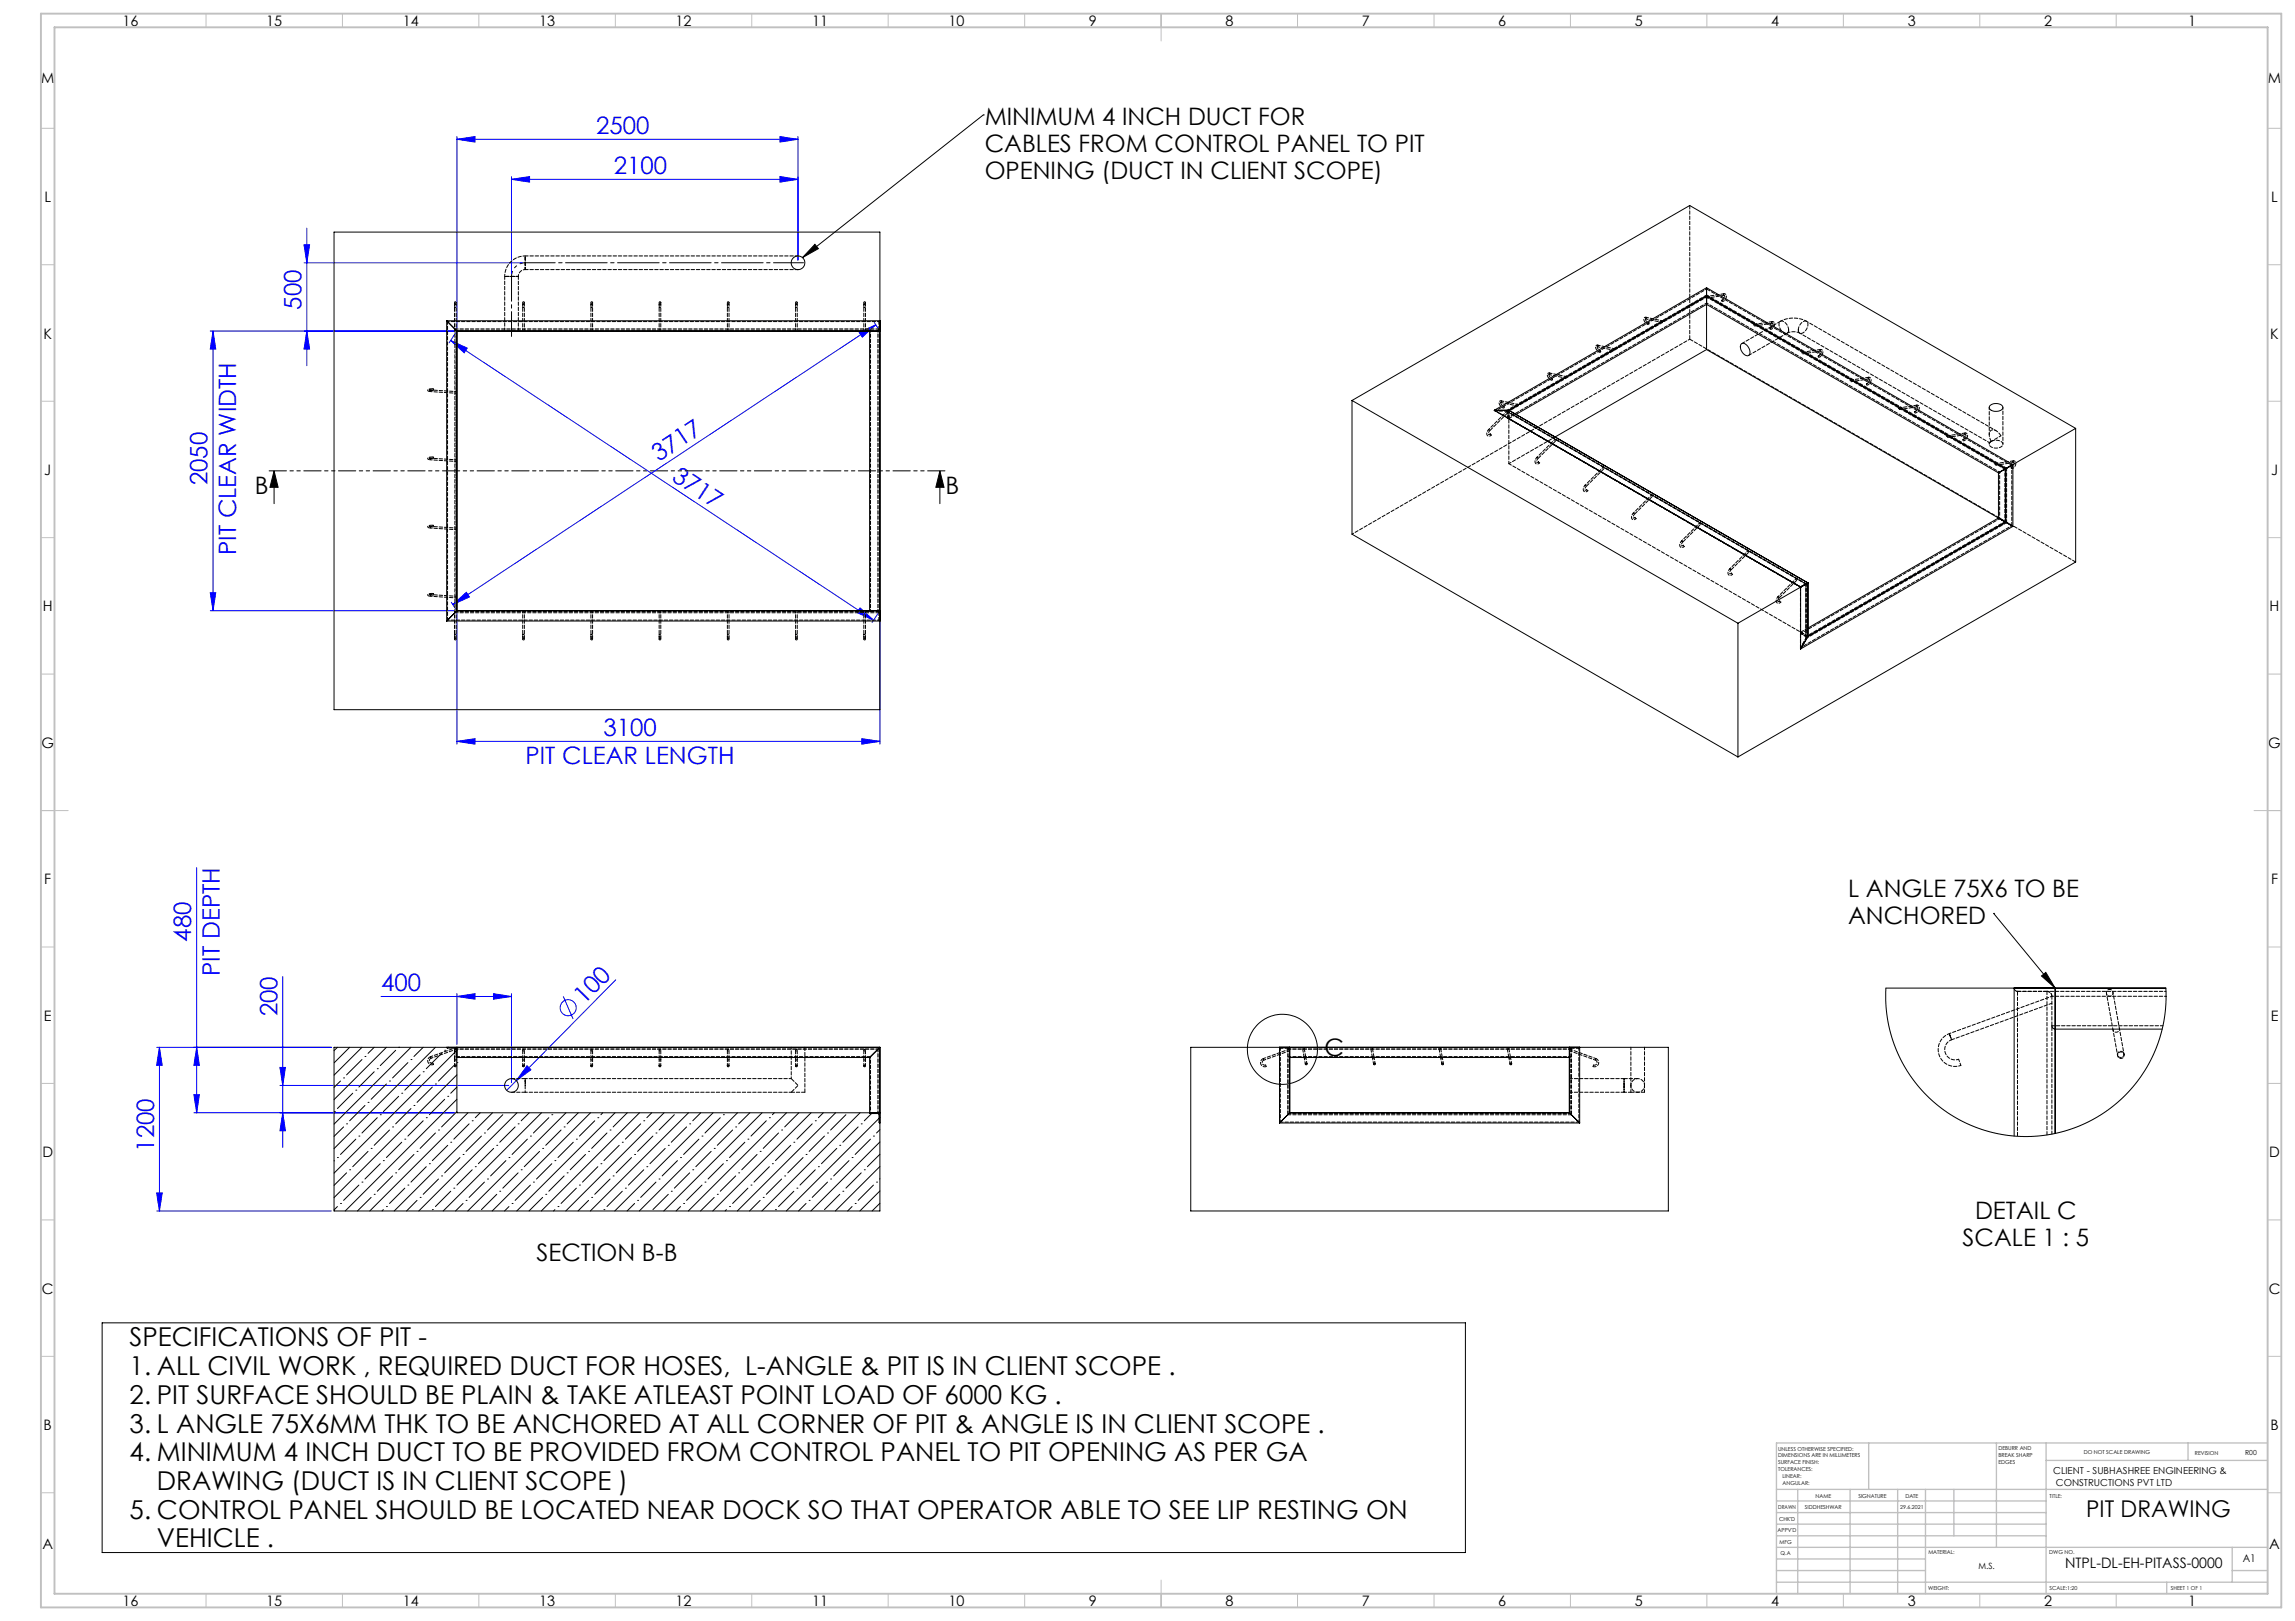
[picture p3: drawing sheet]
<svg xmlns="http://www.w3.org/2000/svg" width="841mm" height="594mm" viewBox="0 0 841 594" stroke-linecap="round" stroke-linejoin="round" font-family="sans-serif">
<defs><g id="words">
<g font-size="9.5">
<text x="47.5" y="493.4">SPECIFICATIONS OF PIT -</text>
<text x="47.5" y="503.9">1. ALL CIVIL WORK , REQUIRED DUCT FOR HOSES, L-ANGLE &amp; PIT IS IN CLIENT SCOPE .</text>
<text x="47.5" y="514.4">2. PIT SURFACE SHOULD BE PLAIN &amp; TAKE ATLEAST POINT LOAD OF 6000 KG .</text>
<text x="47.5" y="524.9">3. L ANGLE 75X6MM THK TO BE ANCHORED AT ALL CORNER OF PIT &amp; ANGLE IS IN CLIENT SCOPE .</text>
<text x="47.5" y="535.5">4. MINIMUM 4 INCH DUCT TO BE PROVIDED FROM CONTROL PANEL TO PIT OPENING AS PER GA</text>
<text x="57.5" y="546">DRAWING (DUCT IS IN CLIENT SCOPE )</text>
<text x="47.5" y="556.5">5. CONTROL PANEL SHOULD BE LOCATED NEAR DOCK SO THAT OPERATOR ABLE TO SEE LIP RESTING ON</text>
<text x="57.5" y="567">VEHICLE .</text>
</g>
<g font-size="8.8">
<text x="360.9" y="46">MINIMUM 4 INCH DUCT FOR</text>
<text x="360.9" y="55.8">CABLES FROM CONTROL PANEL TO PIT</text>
<text x="360.9" y="65.6">OPENING (DUCT IN CLIENT SCOPE)</text>
<text x="93.4" y="180.9">B</text>
<text x="346.5" y="180.9">B</text>
<text x="677.2" y="328.7">L ANGLE 75X6 TO BE</text>
<text x="677.2" y="338.5">ANCHORED</text>
<text x="485.3" y="387.1">C</text>
<text x="723.8" y="446.7">DETAIL C</text>
<text x="719.2" y="456.5">SCALE 1 : 5</text>
<text x="196.6" y="462.1">SECTION B-B</text>
</g>
<g font-size="8.8" fill="#00f">
<text x="218.5" y="49.1">2500</text>
<text x="225" y="63.8">2100</text>
<text x="110.5" y="113.4" transform="rotate(-90 110.5 113.4)">500</text>
<text x="241.5" y="169.3" transform="rotate(-33 241.5 169.3)">3717</text>
<text x="76" y="177.8" transform="rotate(-90 76 177.8)">2050</text>
<text x="245.9" y="175.8" transform="rotate(33 245.9 175.8)">3717</text>
<text x="86.5" y="203.3" transform="rotate(-90 86.5 203.3)">PIT CLEAR WIDTH</text>
<text x="221.1" y="269.6">3100</text>
<text x="192.6" y="280.1">PIT CLEAR LENGTH</text>
<text x="70" y="345.1" transform="rotate(-90 70 345.1)">480</text>
<text x="80.5" y="357.6" transform="rotate(-90 80.5 357.6)">PIT DEPTH</text>
<text x="139.6" y="363.2">400</text>
<text x="214" y="368.1" transform="rotate(-45 214 368.1)">100</text>
<text x="101.7" y="372.5" transform="rotate(-90 101.7 372.5)">200</text>
<text x="56.5" y="422" transform="rotate(-90 56.5 422)">1200</text>
</g>
<text font-size="8.5" x="764.5" y="555.8">PIT DRAWING</text>
<g font-size="5.3">
<text x="44.8" y="9.5">16</text>
<text x="97.6" y="9.5">15</text>
<text x="147.6" y="9.5">14</text>
<text x="197.6" y="9.5">13</text>
<text x="247.6" y="9.5">12</text>
<text x="297.6" y="9.5">11</text>
<text x="347.6" y="9.5">10</text>
<text x="399.1" y="9.5">9</text>
<text x="449.1" y="9.5">8</text>
<text x="499.1" y="9.5">7</text>
<text x="549.1" y="9.5">6</text>
<text x="599.1" y="9.5">5</text>
<text x="649.1" y="9.5">4</text>
<text x="699.1" y="9.5">3</text>
<text x="749.1" y="9.5">2</text>
<text x="801.8" y="9.5">1</text>
<text x="15.1" y="30.5">M</text>
<text x="831.1" y="30.5">M</text>
<text x="16.3" y="74">L</text>
<text x="832.3" y="74">L</text>
<text x="16" y="124">K</text>
<text x="832" y="124">K</text>
<text x="16.2" y="174">J</text>
<text x="832.2" y="174">J</text>
<text x="15.7" y="224">H</text>
<text x="831.7" y="224">H</text>
<text x="15.2" y="274">G</text>
<text x="831.2" y="274">G</text>
<text x="16.2" y="324">F</text>
<text x="832.2" y="324">F</text>
<text x="16.1" y="374">E</text>
<text x="832.1" y="374">E</text>
<text x="15.5" y="424">D</text>
<text x="831.5" y="424">D</text>
<text x="15.4" y="474">C</text>
<text x="831.4" y="474">C</text>
<text x="16" y="524">B</text>
<text x="832" y="524">B</text>
<text x="15.5" y="567.5">A</text>
<text x="831.5" y="567.5">A</text>
<text x="756.7" y="574.6">NTPL-DL-EH-PITASS-0000</text>
<text x="44.8" y="588.5">16</text>
<text x="97.6" y="588.5">15</text>
<text x="147.6" y="588.5">14</text>
<text x="197.6" y="588.5">13</text>
<text x="247.6" y="588.5">12</text>
<text x="297.6" y="588.5">11</text>
<text x="347.6" y="588.5">10</text>
<text x="399.1" y="588.5">9</text>
<text x="449.1" y="588.5">8</text>
<text x="499.1" y="588.5">7</text>
<text x="549.1" y="588.5">6</text>
<text x="599.1" y="588.5">5</text>
<text x="649.1" y="588.5">4</text>
<text x="699.1" y="588.5">3</text>
<text x="749.1" y="588.5">2</text>
<text x="801.8" y="588.5">1</text>
</g>
<text font-size="3.9" x="821.9" y="572.5">A1</text>
<g font-size="3.5">
<text x="752.4" y="540">CLIENT - SUBHASHREE ENGINEERING &amp;</text>
<text x="753.4" y="544.5">CONSTRUCTIONS PVT LTD</text>
</g>
<text font-size="3.2" x="725" y="574.9">M.S.</text>
<text font-size="2.5" x="822.7" y="533.1">R00</text>
<g font-size="2">
<text x="651.6" y="531.6">UNLESS OTHERWISE SPECIFIED:</text>
<text x="732.3" y="531.5">DEBURR AND</text>
<text x="732.3" y="534">BREAK SHARP</text>
<text x="763.6" y="533">DO NOT SCALE DRAWING</text>
<text x="804.3" y="533.2">REVISION</text>
<text x="651.6" y="534.1">DIMENSIONS ARE IN MILLIMETERS</text>
<text x="651.6" y="536.6">SURFACE FINISH:</text>
<text x="651.6" y="539.1">TOLERANCES:</text>
<text x="732.3" y="536.5">EDGES</text>
<text x="653.2" y="541.6">LINEAR:</text>
<text x="653.2" y="544.1">ANGULAR:</text>
<text x="665.3" y="549">NAME</text>
<text x="681" y="548.9">SIGNATURE</text>
<text x="698.2" y="548.9">DATE</text>
<text x="751.1" y="548.9">TITLE:</text>
<text x="651.6" y="553.1">DRAWN</text>
<text x="651.9" y="557.3">CHK'D</text>
<text x="661.4" y="553.1">SIDDHESHWAR</text>
<text x="696.4" y="552.9">29.6.2021</text>
<text x="651.4" y="561.4">APPV'D</text>
<text x="652.1" y="565.8">MFG</text>
<text x="652.5" y="570">Q.A</text>
<text x="706.6" y="569.5">MATERIAL:</text>
<text x="751" y="569.5">DWG NO.</text>
<text x="706.6" y="582.5">WEIGHT:</text>
<text x="751.1" y="582.6">SCALE:1:20</text>
<text x="795.5" y="582.6">SHEET 1 OF 1</text>
</g>
</g></defs>
<g fill="none" stroke="#00f" stroke-width=".37">
<path d="M167.4 51l6.7-.9v2zM167.4 50.1v70.2M167.4 51h125M285.8 50.1l6.6 .9-6.6 1.1zM292.4 50.1v45.2M187.4 65.7l6.7-1v2zM187.4 64.7v35.6M187.4 65.7h105M285.8 64.7l6.6 1-6.6 1zM111.4 89.7h2.1l-1.1 6.6zM111.4 96.3h80M112.4 83.6v50.4"/>
<path d="M320.4 118.2l1.5 2.3M320.9 119l-155 102.5M77 121.3h89.4M78.1 121.3v102.5M78.1 121.3l1 6.6h-2.1zM112.4 121.3l1.1 6.6h-2.1zM165.1 124.8l155 102.5M165.1 124.8l6.1 2.8-1.1 1.7zM166.9 122.1l-2.3 3.5M314.9 121.8l6-2.8-4.9 4.5zM322.4 122.3v150.4M77 217.2h2.1l-1 6.6z"/>
<path d="M77 223.8h89.4M165.4 220.7l1.5 2.3M165.9 221.5l5-4.4 1.1 1.7zM167.4 224.8v47.9M315.2 222.8l4.9 4.5-6.1-2.8zM321.9 224.6l-2.3 3.5M167.4 271.7l6.7-1v2zM167.4 271.7h155M315.8 270.7l6.6 1-6.6 1zM72.1 317.9v89.9M103.6 357.8v62.7M225.6 359.1l-36.4 36.9"/>
<path d="M139.6 365.2h47.8M167.4 365.2l6.7-1.1v2zM167.4 364.1v18.7M180.8 364.1l6.6 1.1-6.6 .9zM187.4 364.1v32.7M206.4 365.1l3.6 8.3M57.4 383.8h64M58.4 383.8v60M58.4 383.8l1 6.6h-2zM72.1 383.8l1 6.6h-2.1zM102.6 397.7h83.8M102.6 391.2h2l-1 6.5z"/>
<path d="M189.2 396l-3.5 3.5M193.1 390.6l1.5 1.4-5.4 4zM71 407.8h95.4M71 401.1h2.1l-1 6.7zM103.6 407.8l1 6.6h-2zM57.4 437.2h2l-1 6.6zM57.4 443.8h64"/>
<circle cx="208.2" cy="369.3" r="2.94"/>
</g>
<path d="M192.4 96.3a5 5 0 0 0-5 5" fill="none" stroke="#000" stroke-width=".37" stroke-dasharray="15.2 1.3 1.3 1.3" stroke-dashoffset="13.2" stroke-linecap="butt"/>
<g fill="none" stroke="#000" stroke-width=".37">
<path d="M360.3 42.1h.1M360.3 42.1l-66.2 52.3M298.6 89.5l1.3 1.6-5.8 3.3zM100.4 172.6l1.5 6h-3zM100.4 172.6v12M344.4 172.6l1.5 6h-3zM344.4 172.6v12M730.6 334.7h.1M730.6 334.7l22.5 27.4M748.1 357.6l1.6-1.3 3.4 5.8zM37.4 484.7h499.6v84.2h-499.6z"/>
<circle cx="469.9" cy="384.5" r="12.8"/>
</g>
<path d="M187.4 123.3v-22" fill="none" stroke="#000" stroke-width=".37" stroke-dasharray="15.2 1.3 1.3 1.3" stroke-dashoffset="6.1"/>
<path d="M192.4 96.3h102" fill="none" stroke="#000" stroke-width=".37" stroke-dasharray="15.2 1.3 1.3 1.3" stroke-dashoffset="4.2"/>
<path d="M346.4 172.5h-248" fill="none" stroke="#000" stroke-width=".37" stroke-dasharray="6.3 1.3 1.3 1.3 1.3 1.3" stroke-dashoffset="-.2"/>
<g fill="none" stroke="#c0c0c0" stroke-width=".37">
<path d="M75.5 5v5M125.5 5v5M175.5 5v5M225.5 5v5M275.5 5v5M325.5 5v5M375.5 5v5M425.5 5v10M475.5 5v5M525.5 5v5M575.5 5v5M625.5 5v5"/>
<path d="M675.5 5v5M725.5 5v5M775.5 5v5M15 47h5M831 47h5M15 97h5M831 97h5M15 147h5M831 147h5M15 197h5M831 197h5M15 247h5"/>
<path d="M831 247h5M15 297h10M826 297h10M15 347h5M831 347h5M15 397h5M831 397h5M15 447h5M831 447h5M15 497h5M831 497h5M15 547h5"/>
<path d="M831 547h5M425.5 579v10M75.5 584v5M125.5 584v5M175.5 584v5M225.5 584v5M275.5 584v5M325.5 584v5M375.5 584v5M475.5 584v5M525.5 584v5M575.5 584v5"/>
<path d="M625.5 584v5M675.5 584v5M725.5 584v5M775.5 584v5"/>
</g>
<g fill="none" stroke="#c0c0c0" stroke-width=".5">
<path d="M684.8 528.8v17M731.6 528.8v38.2M749.8 528.8v55.2M749.8 535.2h81.2M801.8 528.8v6.4M831 528.8h-180v55.2M651 545.8h180M651 558.5h98.8M651 554.3h98.8M651 550h98.8M658.8 545.8v38.2M678 545.8v38.2"/>
<path d="M695.4 545.8v38.2M705.6 545.8v38.2M716 545.8v17M651 579.8h180M651 562.8h98.8M651 575.5h54.6M651 571.3h54.6M651 567h180M794 579.8v4.2M818 575.5h13M818 567v12.8"/>
</g>
<path d="M15 5h821v584h-821zM20 10h811v574h-811z" fill="none" stroke="#c0c0c0" stroke-width=".7"/>
<g fill="#000">
<path d="M298.6 89.5l1.3 1.6-5.8 3.3zM748.1 357.6l1.6-1.3 3.4 5.8z"/>
<path d="M344.4 172.6l1.5 6h-3zM100.4 172.6l1.5 6h-3z"/>
</g>
<g fill="#00f">
<path d="M193.1 390.6l1.5 1.4-5.4 4z"/>
<path d="M315.8 270.7l6.6 1-6.6 1zM167.4 271.7l6.7-1v2zM285.8 50.1l6.6 .9-6.6 1.1zM167.4 51l6.7-.9v2z"/>
<path d="M167.4 365.2l6.7-1.1v2zM180.8 364.1l6.6 1.1-6.6 .9z"/>
<path d="M165.9 221.5l5-4.4 1.1 1.7zM314.9 121.8l6-2.8-4.9 4.5z"/>
<path d="M103.6 407.8l1 6.6h-2zM102.6 391.2h2l-1 6.5zM71 401.1h2.1l-1 6.7zM72.1 383.8l1 6.6h-2.1zM57.4 437.2h2l-1 6.6zM58.4 383.8l1 6.6h-2z"/>
<path d="M78.1 121.3l1 6.6h-2.1zM77 217.2h2.1l-1 6.6zM111.4 89.7h2.1l-1.1 6.6zM112.4 121.3l1.1 6.6h-2.1z"/>
<path d="M165.1 124.8l6.1 2.8-1.1 1.7zM315.2 222.8l4.9 4.5-6.1-2.8z"/>
<path d="M187.4 65.7l6.7-1v2zM285.8 64.7l6.6 1-6.6 1z"/>
</g>
<g fill="none" stroke="#000" stroke-width=".37">
<path d="M122.4 85h200v175.1h-200zM163.7 117.5h158.7M163.7 117.5l3.7 3.8M163.7 117.5v110.1M625.4 105.4l112.2 64.8v22.7M625.4 105.4v22.7M625.4 105.4l-77.8 44.9M167.4 121.3h155M167.4 121.3v102.5M318.7 121.3v102.5M625.4 128.1l-55.5 32M625.4 128.1l109.6 63.2"/>
<path d="M638.1 126a2.47 2.47 0 0 1 3.1 2.3 1.34 1.34 0 0 1-.5 2 1.34 1.34 0 0 1-1.9-.7 2.91 2.91 0 0 1-.7-3.6zM495.4 146.7l141.5 81.7M495.4 146.7l123.8-71.4 141.4 81.7M495.4 146.7v49l141.5 81.7M547.6 150.3l112.2 64.8M547.6 150.3h5.3M552.9 150.3l72.5-41.8 109.6 63.3v19.5M552.9 150.3l109.6 63.3M555.6 151.9l69.8-40.4 106.9 61.8M729.2 148.7a3.2 3.2 0 0 1 4.8 .5 2.79 2.79 0 0 1-4 1.3 1.15 1.15 0 0 1-.8-1.8zM760.6 157l-28.3 16.3M760.6 157v48.9l-123.7 71.5"/>
<path d="M732.3 173.3v16.5M732.3 189.8l2.7 1.5M732.3 189.8l-69.8 40.3M735 191.3l2.6 1.6M735 191.3l-72.5 41.9M737.6 192.9l-77.8 44.9M659.8 215.1v22.7M662.5 213.6v19.6M662.5 213.6l-2.7 1.5M662.5 213.6l-25.6 14.8M163.7 227.6h158.7M167.4 223.8h155"/>
<path d="M167.4 223.8l-3.7 3.8M636.9 228.4v49M662.5 233.2l-2.7 4.6M691.1 362.1h102.6v6.1l-.6 5.3-1 4.6-1.6 5-2.1 5-2.2 3.8-2.9 4.3-3.2 3.8-3.3 3.3-3.4 2.8-4 2.7-4.8 2.6-4.6 2-4.8 1.5-5.4 1.1-5.3 .4h-4.9l-4.9-.5-5.3-1.1-5-1.6-4.3-1.8-4.1-2.2-4.4-3-3.6-2.9-3.8-3.8-3.3-4.1-2.7-4.1-2.6-4.9-2-5-1.3-5-.9-4.8-.4-4.6zM738.1 362.1v54.2M753.1 362.1v53.3M753.1 377.1h39.2M122.4 383.8h200v60h-200zM123.6 383.8l-1.2 1.2M124.8 396.1l-2.4 2.4M125.9 395h.1M128.1 383.8l-5.6 5.6"/>
<path d="M130.4 399.5h.1M132.6 383.8l-10.2 10.2M132.6 388.3l-5.6 5.6M133.7 387.1h.1M137.1 383.8l-2.2 2.2M137.1 392.7l-5.6 5.6M138.3 391.6h.1M141.6 383.8l-19.2 19.1M141.6 397.2l-5.6 5.6M142.7 396.1h.1M145 384.9l-5.7 5.6M146.1 383.8h.1"/>
<path d="M149.5 389.4l-5.6 5.6M150.6 383.8l-28.2 28.1M150.6 388.3h.1M154 393.9l-5.7 5.6M155.1 383.8l-3.4 3.3M155.1 392.7h.1M158.4 398.3l-5.6 5.7M159.6 397.2h.1M159.6 383.8l-37.2 37.1M161.8 386l-5.6 5.6M162.9 384.9h.1M163.7 383.8l.2 .3 3.1 .1 .1 3.1 .3 .2h151.3"/>
<path d="M164.1 383.8h.1M166.3 390.5l-5.6 5.6M167.1 385.2l.3-.3-45 45M167.4 383.8v24h155M167.4 393.9l-45 44.9M167.4 398.3l-2.2 2.3M167.4 389.4h.1M318.7 387.5v20.3l.2 .3h3l.2 3.2 .3 .2M322.4 383.8l-3.7 3.7M436.4 383.8h175v60h-175zM468.9 383.8v27.7M472.6 387.5h102.5"/>
<path d="M472.6 383.8v24M575.1 383.8v24M578.9 383.8v27.7M122.5 407.3h.1M125.9 413l-3.5 3.4M127 411.8h.1M129.3 400.6l-5.7 5.6M130.4 417.4l-5.6 5.6M131.5 416.3h.1M133.7 405.1l-5.6 5.6M134.9 404h.1M138.3 409.6l-5.7 5.6"/>
<path d="M139.3 408.5h.1M142.7 414.1l-5.6 5.6M143.9 413h.1M146.1 401.7l-5.6 5.6M147.2 418.6l-5.6 5.6M147.2 400.6h.1M148.3 417.4h.1M150.6 406.2l-5.6 5.6M151.7 405.1h.1M155.1 410.7l-5.6 5.6M156.2 409.6h.1M159.6 415.2l-5.6 5.6"/>
<path d="M160.7 414.1h.1M162.9 402.8l-5.6 5.7M164.1 419.7l-5.7 5.6M164.1 401.7h.1M165.2 418.6h.1M167.4 402.8l-40.9 41M167.4 407.3l-5.6 5.7M171.5 407.8l-36 36M171.9 411.8l-5.6 5.6M173 410.7h.1M176 407.8l-1.8 1.8M176.4 416.3l-5.6 5.6"/>
<path d="M177.5 415.2h.1M180.5 407.8l-36 36M182 419.7h.1M184.3 408.5l-5.7 5.6M188.8 413l-5.7 5.6M189.4 407.8l-35.9 36M189.9 411.8h.1M193.3 417.4l-5.7 5.6M194 407.8l-3 2.9M194.4 416.3h.1M198.4 407.8l-36 36M201.1 409.6l-5.6 5.6"/>
<path d="M202.2 408.5h.1M205.6 414.1l-5.6 5.6M206.7 413h.1M207.4 407.8l-36 36M210.1 418.6l-5.6 5.6M211.2 417.4h.1M211.9 407.8l-4.1 4M216.4 407.8l-36 36M217.9 410.7l-5.6 5.6M219.1 409.6h.1M220.9 407.8l-.7 .7M222.4 415.2l-5.6 5.6"/>
<path d="M223.6 414.1h.1M225.4 407.8l-36 36M226.9 419.7l-5.6 5.6M228 418.6h.1M229.9 407.8l-5.2 5.2M234.4 407.8l-36 36M234.8 411.8l-5.6 5.6M235.9 410.7h.1M238.8 407.8l-1.8 1.8M239.3 416.3l-5.7 5.6M240.4 415.2h.1M243.3 407.8l-36 36"/>
<path d="M244.9 419.7h.1M247.1 408.5l-5.6 5.6M251.6 413l-5.6 5.6M252.3 407.8l-36 36M252.7 411.8h.1M256.1 417.4l-5.6 5.6M256.8 407.8l-2.9 2.9M257.2 416.3h.1M261.3 407.8l-36 36M263.9 409.6l-5.6 5.6M265.1 408.5h.1M268.5 414.1l-5.6 5.6"/>
<path d="M269.6 413h.1M270.3 407.8l-36 36M272.9 418.6l-5.6 5.6M274.1 417.4h.1M274.8 407.8l-4.1 4M279.3 407.8l-36.1 36M280.8 410.7l-5.6 5.6M281.9 409.6h.1M283.7 407.8l-.7 .7M285.3 415.2l-5.6 5.6M286.4 414.1h.1M288.2 407.8l-36 36"/>
<path d="M289.8 419.7l-5.6 5.6M290.9 418.6h.1M292.7 407.8l-5.2 5.2M297.2 407.8l-36 36M297.6 411.8l-5.6 5.6M298.8 410.7h.1M301.7 407.8l-1.8 1.8M302.1 416.3l-5.6 5.6M303.2 415.2h.1M306.2 407.8l-36 36M307.7 419.7h.1M310 408.5l-5.6 5.6"/>
<path d="M314.5 413l-5.6 5.6M315.2 407.8l-36 36M315.6 411.8h.1M319 417.4l-5.6 5.6M319.7 407.8l-3 2.9M320.1 416.3h.1M322.1 409.8l.3-.3-34.3 34.3M322.4 418.5l-25.3 25.3M322.4 414l-1.2 1.2M468.9 411.5h110M472.6 407.8h102.5M472.6 407.8l-3.7 3.7"/>
<path d="M575.1 407.8l3.8 3.7M122.5 425.3l-.1 .1M123.6 424.2h.1M127 429.8l-4.6 4.6M128.1 428.7h.1M131.5 434.3l-5.6 5.6M132.6 433.2h.1M134.9 421.9l-5.6 5.6M136 438.8l-5 5M136 420.8h.1M137.1 437.6h.1M139.3 426.4l-5.6 5.6"/>
<path d="M140.5 425.3h.1M143.9 430.9l-5.6 5.6M145 429.8h.1M148.3 435.4l-5.6 5.6M149.5 434.3h.1M151.7 423l-5.6 5.7M152.8 439.9l-3.8 3.9M152.8 421.9h.1M154 438.8h.1M156.2 427.5l-5.6 5.7M157.3 426.4h.1M160.7 432l-5.6 5.6"/>
<path d="M161.8 430.9h.1M165.2 436.5l-5.6 5.6M166.3 435.4h.1M168.6 424.2l-5.7 5.6M169.7 423h.1M170.8 439.9h.1M173 428.7l-5.6 5.6M174.2 427.5h.1M177.5 433.2l-5.6 5.6M178.6 432h.1M180.9 420.8l-5.6 5.6M182 437.6l-5.6 5.7"/>
<path d="M183.1 436.5h.1M185.4 425.3l-5.6 5.6M186.5 424.2h.1M189.9 429.8l-5.6 5.6M191 428.7h.1M194.4 434.3l-5.6 5.6M195.5 433.2h.1M197.7 421.9l-5.6 5.6M198.9 438.8l-5 5M198.9 420.8h.1M200 437.6h.1M202.2 426.4l-5.6 5.6"/>
<path d="M203.3 425.3h.1M206.7 430.9l-5.6 5.6M207.8 429.8h.1M211.2 435.4l-5.6 5.6M212.3 434.3h.1M214.6 423l-5.6 5.7M215.7 439.9l-3.9 3.9M215.7 421.9h.1M216.8 438.8h.1M219.1 427.5l-5.6 5.7M220.2 426.4h.1M223.6 432l-5.7 5.6"/>
<path d="M224.7 430.9h.1M228 436.5l-5.6 5.6M229.2 435.4h.1M231.4 424.2l-5.6 5.6M232.6 423h.1M233.6 439.9h.1M235.9 428.7l-5.6 5.6M237 427.5h.1M240.4 433.2l-5.6 5.6M241.5 432h.1M243.8 420.8l-5.6 5.6M244.9 437.6l-5.6 5.7"/>
<path d="M246 436.5h.1M248.2 425.3l-5.6 5.6M249.4 424.2h.1M252.7 429.8l-5.6 5.6M253.9 428.7h.1M257.2 434.3l-5.6 5.6M258.3 433.2h.1M260.6 421.9l-5.6 5.6M261.7 420.8h.1M261.7 438.8l-5 5M262.9 437.6h.1M265.1 426.4l-5.6 5.6"/>
<path d="M266.2 425.3h.1M269.6 430.9l-5.7 5.6M270.7 429.8h.1M274.1 435.4l-5.6 5.6M275.2 434.3h.1M277.4 423l-5.6 5.7M278.6 421.9h.1M278.6 439.9l-3.9 3.9M279.7 438.8h.1M281.9 427.5l-5.6 5.7M283 426.4h.1M286.4 432l-5.6 5.6"/>
<path d="M287.5 430.9h.1M290.9 436.5l-5.6 5.6M292 435.4h.1M294.3 424.2l-5.6 5.6M295.4 423h.1M296.5 439.9h.1M298.8 428.7l-5.6 5.6M299.9 427.5h.1M303.2 433.2l-5.6 5.6M304.4 432h.1M306.6 420.8l-5.6 5.6M307.7 437.6l-5.6 5.7"/>
<path d="M308.9 436.5h.1M311.1 425.3l-5.6 5.6M312.2 424.2h.1M315.6 429.8l-5.6 5.6M316.7 428.7h.1M320.1 434.3l-5.6 5.6M321.2 433.2h.1M322.4 427.5l-16.3 16.3M322.4 436.4l-7.3 7.4M322.4 423l-4.5 4.5M322.4 431.9l-.1 .1M123.6 442.1l-1.2 1.3"/>
<path d="M124.8 441h.1M140.5 443.3l-.5 .5M141.6 442.1h.1M158.4 443.3h.1M169.7 441l-2.8 2.8M186.5 442.1l-1.6 1.7M187.6 441h.1M203.3 443.3l-.5 .5M204.5 442.1h.1M221.3 443.3h.1M232.6 441l-2.8 2.8M249.4 442.1l-1.6 1.7"/>
<path d="M250.5 441h.1M266.2 443.3l-.5 .5M267.3 442.1h.1M284.2 443.3h.1M295.4 441l-2.8 2.8M312.2 442.1l-1.6 1.7M313.4 441h.1M322.4 440.9l-2.8 2.9"/>
<circle cx="292.4" cy="96.3" r="2.5"/>
<circle cx="187.4" cy="397.8" r="2.5"/>
</g>
<g fill="none" stroke="#000" stroke-width=".37" stroke-dasharray="1.3 .6" stroke-dashoffset=".7">
<path d="M166.5 111.7h.6h-.6M166.5 112.5l.6 .1-.6-.1M191.5 111.7h.6h-.6M191.5 112.5l.6 .1-.6-.1M216.5 111.7h.6h-.6M216.5 112.5l.6 .1-.6-.1M241.5 111.7h.6h-.6M241.5 112.5l.6 .1-.6-.1M266.5 111.7h.6h-.6M266.5 112.5l.6 .1-.6-.1M291.5 111.7h.6h-.6M291.5 112.5l.6 .1-.6-.1"/>
<path d="M316.5 111.7h.6h-.6M316.5 112.5l.6 .1-.6-.1M157.8 143.5l9.3 .6M157.9 142.9l-.1 .6 .1-.6M158.7 142.5v.6v-.6M545.5 157.5l.4 .3-.4-.3M546.1 159.1l.4 .3-.4-.3M547.7 150.5l112.1 64.7M548 150.6l77.4-44.7M552.1 150.8l-6.6 6.6M552.6 153.3l107.2 61.9M157.8 168.5l9.3 .6"/>
<path d="M157.9 167.9l-.1 .6 .1-.6M158.7 167.5v.6v-.6M563.2 167.7l.4 .3-.4-.3M563.8 169.3l.4 .3-.4-.3M569.8 161l-6.6 6.6M580.9 177.9l.4 .3-.4-.3M581.5 179.5l.4 .3-.4-.3M587.5 171.2l-6.6 6.6M732.8 173v17.1M157.8 193.5l9.3 .6M157.9 192.9l-.1 .6 .1-.6M158.7 192.5v.6v-.6"/>
<path d="M598.5 188.1l.5 .3-.5-.3M599.1 189.7l.5 .3-.5-.3M605.1 181.4l-6.6 6.6M616.2 198.3l.4 .3-.4-.3M616.8 199.9l.4 .3-.4-.3M622.8 191.6l-6.6 6.6M737.2 192.6l-77.3 44.7M157.8 218.5l9.3 .6M157.9 217.9l-.1 .6 .1-.6M158.7 217.5v.6v-.6M633.9 208.5l.4 .4-.4-.4M634.5 210.1l.4 .3-.4-.3"/>
<path d="M640.5 201.8l-6.6 6.6M651.6 218.7l.4 .4-.4-.4M658.2 212l-6.6 6.6M166.5 233.4h.6h-.6M166.5 232.5h.6h-.6M191.5 233.4h.6h-.6M191.5 232.5h.6h-.6M216.5 233.4h.6h-.6M216.5 232.5h.6h-.6M241.5 233.4h.6h-.6M241.5 232.5h.6h-.6M266.5 233.4h.6h-.6"/>
<path d="M266.5 232.5h.6h-.6M291.5 233.4h.6h-.6M291.5 232.5h.6h-.6M316.5 233.4h.6h-.6M316.5 232.5h.6h-.6M652.2 220.3l.4 .3-.4-.3M750.1 363.3h43.6M751.9 365.1h41.9M774.3 377.3a1.2 1.2 0 0 0 1.4 .9 1.2 1.2 0 0 0 1-1.3M192.4 397.7v-2.5v5M319 387.2v20.8M778.4 386.5a1.2 1.2 0 0 0-1.9-.8 1.2 1.2 0 0 0 .1 2 1.2 1.2 0 0 0 1.8-.9v-.3"/>
</g>
<g fill="none" stroke="#000" stroke-width=".37" stroke-dasharray="1.3 .6">
<path d="M322.1 117.8l.3-.3M322.4 117.5l-.3 .3M603 116.9h.1M625.4 108.1l109.9 63.5M166.5 121h.3M166.8 121h.3M318.7 121.3l.3-.3M319 121l-.3 .3M567.6 137.3h.1M585.3 127.1h.1M619.2 124.3v-49M655.4 120.9a3 3 0 0 0-3-3.2 3 3 0 0 0 1.7 4.4 1.04 1.04 0 0 0 1.3-1.2"/>
<path d="M659 120.9a3 3 0 0 1 3-3.2 3 3 0 0 1-1.7 4.4 1.04 1.04 0 0 1-1.3-1.2M167.1 143.8v.3M167.1 143.5v.3M547.6 150.3l.4 .3M548 150.6l-.4-.3M549.9 147.5h.1M550 147.5h-.1M552.5 153.1l.4 .3M552.9 153.4l-.4-.3M167.1 168.8v.3M167.1 168.5v.3M729 162.2v.6"/>
<path d="M729.7 161.7a1.23 1.23 0 0 0-.7 1.5 1.23 1.23 0 0 0 1.4 .9 2.42 2.42 0 0 0 3.5-1.6 3.3 3.3 0 0 0-4.2-.8M729.7 161.7a2.72 2.72 0 0 1 .4-4.2 3.6 3.6 0 0 1 3.1 2.2M732.3 173.3l.5-.3M732.8 173l-.5 .3M737.2 170.5v22.1M737.2 170.5l.4-.3M737.6 170.2l-.4 .3M167.1 193.8v.3M167.1 193.5v.3M732.3 189.8l.5 .3M732.8 190.1l-.5-.3M737.2 192.6l.4 .3"/>
<path d="M737.6 192.9l-.4-.3M167.1 218.8v.3M167.1 218.5v.3M659.9 215.1h.1M661.8 214h.1M661.8 214l-109.9-63.4M760.6 205.9l-141.4-81.6M166.5 224.1h.3M166.8 224.1h.3M167.1 224.1v-5M318.7 223.8l.3 .3M319 224.1l-.3-.3"/>
<path d="M322.1 227.2l.3 .3M322.4 227.5l-.3-.3M659.9 231.6v.5M659.9 237.3v.5M659.9 237.8v-.5M659.9 232.1v-.5M739.3 363.3h10.8M750.1 363.3h-10.8M166.5 390.5v.1M167.1 387.2h151.9M167.1 390.6v-.1M191.5 390.5v.1"/>
<path d="M192.1 390.6v-.1M192.4 395.2h-5M216.5 390.5v.1M217.1 390.6v-.1M241.5 390.5v.1M242.1 390.6v-.1M266.5 390.5v.1M267.1 390.6v-.1M291.5 390.5v.1M292.1 390.6v-.1M316.5 390.5v.1M317.1 390.6v-.1"/>
<path d="M464 390.8l-.2-.5M468.9 383.7l.3 .3M469.2 384l-.3-.3M472.3 387.2l.3 .3M472.6 387.5l-.3-.3M478.3 389.9h.1M478.9 389.8h.1M503.3 389.9h.1M503.9 389.8h.1M528.3 389.9h.1M528.9 389.8h.1M553.3 389.9h.1"/>
<path d="M553.9 389.8h.1M575.1 387.5l.3-.3M575.4 387.2l-.3 .3M578.6 384l.3-.3M578.9 383.7l-.3 .3M583.8 390.8l.2-.5M600.1 395.2h-5M187.4 400.2h5M289.9 400.2h5M294.9 400.2v-16.5M597.6 400.2h5"/>
</g>
<g fill="none" stroke="#000" stroke-width=".37" stroke-dasharray="1.3 .6" stroke-dashoffset=".4">
<path d="M192.4 98.8v-5v5M166.5 110.9v.8M167.1 111.7v-.8M189.9 101.3h-4.9h4.9M191.5 110.9v.8M192.1 111.7v-.8M216.5 110.9v.8M217.1 111.7v-.8M241.5 110.9v.8M242.1 111.7v-.8M266.5 110.9v.8M267.1 111.7v-.8"/>
<path d="M291.5 110.9v.8M292.1 111.7v-.8M316.5 110.9v.8M317.1 111.7v-.8M603.1 116.9l6.1 1.3M625.4 108.8l109.3 63.1M662 117.7a10.3 10.3 0 0 0-9.6 0M321.7 121l.4-.5M322.1 120.5l-.4 .5M567.7 137.3l6.1 1.3M585.4 127.1l6.1 1.3M550 147.5l6.1 1.3"/>
<path d="M551.9 150.6l.6 .3M552.5 150.9l-.6-.3M729 149.3v10M552.9 169.9v-19.6M569.9 160.1l-17 9.8M734.7 171.9l.6-.3M735.3 171.6l-.6 .3M734.7 191.2l.6 .3M735.3 191.5l-.6-.3M661.8 214l-109.3-63.1M166.5 233.4v.8M167.1 234.2v-.8"/>
<path d="M191.5 233.4v.8M192.1 234.2v-.8M216.5 233.4v.8M217.1 234.2v-.8M241.5 233.4v.8M242.1 234.2v-.8M266.5 233.4v.8M267.1 234.2v-.8M291.5 233.4v.8M292.1 234.2v-.8M316.5 233.4v.8M317.1 234.2v-.8"/>
<path d="M321.7 224.1l.4 .4M322.1 224.5l-.4-.4M661.8 233.2v.8M661.8 234v-.8M661.9 233.5v-19.6M714.3 378.8a6.2 6.2 0 0 0-3.7 7.9 6.2 6.2 0 0 0 8 3.7M157.9 387.5l-.1-.3 .2 .6M166.5 388.2v2.3M167.1 390.5v-2.3M167.1 383.9l-9.3 3.3M191.5 388.2v2.3M192.1 390.5v-2.3"/>
<path d="M216.5 388.2v2.3M217.1 390.5v-2.3M241.5 388.2v2.3M242.1 390.5v-2.3M266.5 388.2v2.3M267.1 390.5v-2.3M291.5 388.2v2.3M292.1 390.5v-2.3M316.5 388.2v2.3M317.1 390.5v-2.3M471.9 384l.4 .5M472.3 384.5l-.4-.5"/>
<path d="M472.3 384.5l-9.4 3.4M477.9 387.6l.4 2.3M478.9 389.8l-.4-2.3M502.9 387.6l.4 2.3M503.9 389.8l-.4-2.3M527.9 387.6l.4 2.3M528.9 389.8l-.4-2.3M552.9 387.6l.4 2.3M553.9 389.8l-.4-2.3M575.4 384.5l.5-.5M575.9 384l-.5 .5M578.6 384v27.2"/>
<path d="M584.8 387.9l-9.4-3.4M595.1 397.7v-2.5v5v-2.5M717.7 388.2a3.8 3.8 0 0 1-4.8-2.3 3.8 3.8 0 0 1 2.2-4.9M718.6 390.4l-.9-2.2M469.2 411.2v-27.2"/>
</g>
<g fill="none" stroke="#000" stroke-width=".37" stroke-dasharray="1.3 .6" stroke-dashoffset=".2">
<path d="M192.4 98.8h100M292.4 93.8h-100M184.9 101.3v20M322.1 117.8v2.7M625.3 109.3l6.5-1.1M643 119.5l6.5-1.1M189.9 121.3v-20M322.1 120.5v-2.7M654.9 122.1l2.3-.5 2.3 .5M660.6 129.7l6.6-1M678.3 139.9l6.5-1M696 150.1l6.5-1"/>
<path d="M552.9 169.9l109.6 63.3M713.7 160.3l6.5-1M731.4 170.5l6.5-1M735.3 171.6v19.9M661.9 213.9l-109.6-63.2M164 227.2v-109.4M322.1 224.5v2.7M322.1 227.2v-2.7M661.8 234v-20M750.1 363.3a1.8 1.8 0 0 1 1.8 1.8M751.9 365.1a1.8 1.8 0 0 0-1.8-1.8M469.2 384h2.7"/>
<path d="M471.9 384h-2.7M575.9 384h2.7M578.6 384h-2.7M595.1 395.2h-20M575.1 400.2h20M578.6 411.2h-109.4M751.9 415.6v-50.5"/>
</g>
<g fill="none" stroke="#000" stroke-width=".37" stroke-dasharray="1.3 .6" stroke-dashoffset=".5">
<path d="M192.4 93.8a7.5 7.5 0 0 0-7.5 7.5M167.1 110.9l-.3-.3-.3 .3M167.1 110.9l-.3 .3-.3-.3M192.1 110.9l-.3-.3-.3 .3M192.1 110.9l-.3 .3-.3-.3M217.1 110.9l-.3-.3-.3 .3M217.1 110.9l-.3 .3-.3-.3M242.1 110.9l-.3-.3-.3 .3M242.1 110.9l-.3 .3-.3-.3M267.1 110.9l-.3-.3-.3 .3M267.1 110.9l-.3 .3-.3-.3M292.1 110.9l-.3-.3-.3 .3"/>
<path d="M292.1 110.9l-.3 .3-.3-.3M317.1 110.9l-.3-.3-.3 .3M317.1 110.9l-.3 .3-.3-.3M631.2 110.5a1.67 1.67 0 0 0 .8-2.8l-.3-.1M631.8 108.2a1.1 1.1 0 0 1-.7 1.7M649.5 118.4a1.1 1.1 0 0 1-.7 1.7M167.1 121h154.6M319 121v103.1M321.7 121v103.1M648.9 120.7a1.67 1.67 0 0 0 .8-2.8h-.3M659.5 122.1l69.5 40.1M666.6 130.9a1.67 1.67 0 0 0 .8-2.8h-.3"/>
<path d="M667.2 128.7a1.1 1.1 0 0 1-.7 1.6M684.8 138.9a1.1 1.1 0 0 1-.7 1.6M545.5 157.4a1.28 1.28 0 0 0-.7 1.3 1.28 1.28 0 0 0 1 1.1l.7-.4M546.1 159a.42 .42 0 0 1-.7 .2 .42 .42 0 0 1 .1-.7l.4-.7M552.5 153.1v-2.2M552.5 150.9v2.2M552.5 150.9l72.9-42.1M552.5 153.1l72.9-42.1M684.2 141.1a1.67 1.67 0 0 0 .9-2.8h-.4M701.9 151.3a1.67 1.67 0 0 0 .8-2.8h-.3M702.5 149.1a1.1 1.1 0 0 1-.7 1.6M720.2 159.3a1.1 1.1 0 0 1-.7 1.6"/>
<path d="M731.5 157.8l-69.5-40.1M733.2 159.7l-3.5 2M563.2 167.6a1.28 1.28 0 0 0-.8 1.3 1.28 1.28 0 0 0 1.1 1.1l.7-.4M563.8 169.2a.42 .42 0 0 1-.7 .2 .42 .42 0 0 1 .1-.7l.4-.7M580.9 177.8a1.28 1.28 0 0 0-.8 1.3 1.28 1.28 0 0 0 1.1 1.1l.7-.4M581.5 179.4a.42 .42 0 0 1-.7 .2 .42 .42 0 0 1 .1-.7l.4-.7M719.6 161.5a1.67 1.67 0 0 0 .8-2.8h-.3M732.8 173l1.9-1.1M734.7 171.9v19.3M734.7 171.9l-1.9 1.1M735.3 171.6l1.9-1.1M737.2 170.5l-1.9 1.1"/>
<path d="M737.3 171.7a1.67 1.67 0 0 0 .8-2.8h-.3M737.9 169.5a1.1 1.1 0 0 1-.7 1.6M598.5 188a1.28 1.28 0 0 0-.7 1.3 1.28 1.28 0 0 0 1.1 1.1l.7-.4M599.1 189.6a.42 .42 0 0 1-.6 .2 .42 .42 0 0 1 .1-.7l.4-.7M616.2 198.2a1.28 1.28 0 0 0-.7 1.4 1.28 1.28 0 0 0 1 1l.7-.4M616.8 199.8a.42 .42 0 0 1-.7 .2 .42 .42 0 0 1 .1-.7l.4-.6M732.8 190.1l1.9 1.1M732.8 190.1l-72.9 42M734.7 191.2l-72.9 42M734.7 191.2l-1.9-1.1M735.3 191.5l1.9 1.1M737.2 192.6l-1.9-1.1"/>
<path d="M633.9 208.4a1.28 1.28 0 0 0-.7 1.4 1.28 1.28 0 0 0 1 1l.7-.4M634.5 210a.42 .42 0 0 1-.7 .2 .42 .42 0 0 1 .1-.7l.4-.6M651.6 218.6a1.28 1.28 0 0 0-.8 1.4 1.28 1.28 0 0 0 1.1 1.1l.7-.5M659.9 215.1l1.9-1.1M661.8 214l-1.9 1.1M166.5 234.2l.3 .3 .3-.3M166.5 234.2l.3-.3 .3 .3M191.5 234.2l.3 .3 .3-.3M191.5 234.2l.3-.3 .3 .3M216.5 234.2l.3 .3 .3-.3M216.5 234.2l.3-.3 .3 .3M241.5 234.2l.3 .3 .3-.3"/>
<path d="M241.5 234.2l.3-.3 .3 .3M266.5 234.2l.3 .3 .3-.3M266.5 234.2l.3-.3 .3 .3M291.5 234.2l.3 .3 .3-.3M291.5 234.2l.3-.3 .3 .3M316.5 234.2l.3 .3 .3-.3M316.5 234.2l.3-.3 .3 .3M321.7 224.1h-154.6M652.2 220.2a.42 .42 0 0 1-.7 .2 .42 .42 0 0 1 .1-.7l.4-.6M659.9 232.1l1.9 1.1M661.8 233.2v-19.2M661.8 233.2l-1.9-1.1"/>
<path d="M771.9 364l2.4 13.3M774.3 377.3l1.7 9.6M776.7 376.9l-2.4-13.3M158 387.8l9.1-3.3M166.5 390.6l.3 .3 .3-.3M166.5 390.6l.3-.3 .3 .3M167.1 384.5h154.6M167.1 388.2v-1M167.1 388.2l-.3 .3-.3-.3M191.5 390.6l.3 .3 .3-.3M191.5 390.6l.3-.3 .3 .3M192.1 388.2l-.3 .3-.3-.3"/>
<path d="M216.5 390.6l.3 .3 .3-.3M216.5 390.6l.3-.3 .3 .3M217.1 388.2l-.3 .3-.3-.3M241.5 390.6l.3 .3 .3-.3M241.5 390.6l.3-.3 .3 .3M242.1 388.2l-.3 .3-.3-.3M266.5 390.6l.3 .3 .3-.3M266.5 390.6l.3-.3 .3 .3M267.1 388.2l-.3 .3-.3-.3M289.9 395.2h-97.5M291.5 390.6l.3 .3 .3-.3M291.5 390.6l.3-.3 .3 .3"/>
<path d="M292.1 388.2l-.3 .3-.3-.3M316.5 390.6l.3 .3 .3-.3M316.5 390.6l.3-.3 .3 .3M317.1 388.2l-.3 .3-.3-.3M463.1 388.5l9.2-3.4M472.3 387.2h103.1M472.3 384.5h103.1M477.9 387.6l.4 .2 .2-.3M478.4 389.9l.3 .3 .2-.4M478.4 389.9l.2-.3 .3 .2M502.9 387.6l.4 .2 .2-.3M503.4 389.9l.3 .3 .2-.4"/>
<path d="M503.4 389.9l.2-.3 .3 .2M527.9 387.6l.4 .2 .2-.3M528.4 389.9l.3 .3 .2-.4M528.4 389.9l.2-.3 .3 .2M552.9 387.6l.4 .2 .2-.3M553.4 389.9l.3 .3 .2-.4M553.4 389.9l.2-.3 .3 .2M575.4 385.1l9.2 3.4M597.6 397.7a2.5 2.5 0 0 1 2.5-2.5 2.5 2.5 0 0 1 2.5 2.5M778.4 386.5l-1.7-9.6M192.4 400.2h97.5M575.4 408h-103.1"/>
</g>
<g fill="none" stroke="#000" stroke-width=".37" stroke-dasharray="1.3 .6" stroke-dashoffset=".1">
<path d="M631.7 107.6l-6.6 1.1M649.4 117.9l-6.6 1M652.4 117.7l-14.1 8.2M166.7 120.5h155.4M322.1 120.5v104M640.8 130.2l14.1-8.1M667.1 128.1l-6.7 1M684.7 138.3l-6.6 1M551.9 150.6l73.5-42.5M552.9 150.3v3.1M552.9 153.4v-3.1M552.9 153.4l2.7-1.6"/>
<path d="M702.4 148.5l-6.6 1M720.1 158.7l-6.6 1M737.8 168.9l-6.7 1M735.3 191.5l-73.5 42.5M659.9 215.1l2.6-1.5M662.5 213.6l-2.6 1.5M166.7 224.5v-104M322.1 224.5h-155.4M659.9 231.6l2.6 1.6M662.5 233.2l-2.6-1.6M662.5 230.1l-2.6 1.5M157.8 387.2a1.53 1.53 0 0 0-1 2 1.53 1.53 0 0 0 2 .9"/>
<path d="M158.6 389.5a.93 .93 0 0 1-1.2-.5 .93 .93 0 0 1 .6-1.2M166.7 384h155.4M462.9 387.9a1.55 1.55 0 0 0-.9 2 1.55 1.55 0 0 0 2 .9M463.8 390.3a.95 .95 0 0 1-1.2-.6 .95 .95 0 0 1 .5-1.2M471.9 384h104M583.8 390.8a1.55 1.55 0 0 0 2-.9 1.55 1.55 0 0 0-1-2M584.6 388.5a.95 .95 0 0 1 .6 1.2 .95 .95 0 0 1-1.2 .6M714.8 380.2l-.5-1.4 .8 2.2-.3-.8M715.1 381l36.8-13.4M575.9 408.5h-104M750.1 415.9v-52.6"/>
</g>
<g fill="none" stroke="#000" stroke-width=".37" stroke-dasharray="1.3 .6" stroke-dashoffset=".6">
<path d="M164 117.8h158.1M189.9 101.3a2.5 2.5 0 0 1 2.5-2.5M603.2 116.3a.91 .91 0 0 0-.9 .7 .91 .91 0 0 0 .5 1l1.2 .9M625.4 111l107.4 62M567.8 136.7a.91 .91 0 0 0-.9 .7 .91 .91 0 0 0 .5 1l1.2 .9M585.5 126.5a.91 .91 0 0 0-.9 .7 .91 .91 0 0 0 .5 1l1.2 .9M619.2 124.3l-123.7 71.4M548 150.6h3.9M550.1 146.9a.91 .91 0 0 0-.9 .7 .91 .91 0 0 0 .5 1l1.2 .9M551.9 150.6h-3.9M734 162.8v-13.5M659.9 215.1l-107.4-62"/>
<path d="M322.1 227.2h-158.1M659.9 237.3l1.9-3.3M661.8 234l-1.9 3.3M751.9 365.1l-37.6 13.7M773.1 362.5a1.27 1.27 0 0 0-1.2 1.9 1.27 1.27 0 0 0 2.2 .2 1.27 1.27 0 0 0-.8-2l-.2-.1M158.7 389.8l.1 .3-.2-.6 .1 .3M289.9 383.7v11.5M463 388.2l-.1-.3 .2 .6-.1-.3M584.7 388.2l.1-.3-.2 .6 .1-.3M602.6 397.7a2.5 2.5 0 0 1-2.5 2.5M600.1 400.2a2.5 2.5 0 0 1-2.5-2.5"/>
</g>
<g fill="none" stroke="#000" stroke-width=".37" stroke-dasharray="1.3 .6" stroke-dashoffset="-.1">
<path d="M625.4 105.9l111.8 64.6M167.1 143.5v-22.5M167.1 168.5v-24.4M167.1 193.5v-24.4M167.1 218.5v-24.4M659.8 215.2v22.4M659.9 215.1l-111.9-64.5M166.5 384.8v3.4M191.5 384.8v3.4M192.1 388.2v-3.4M216.5 384.8v3.4M217.1 388.2v-3.4"/>
<path d="M241.5 384.8v3.4M242.1 388.2v-3.4M266.5 384.8v3.4M267.1 388.2v-3.4M291.5 384.8v3.4M292.1 388.2v-3.4M316.5 384.8v3.4M317.1 388.2v-3.4M477.3 384.2l.6 3.4M478.5 387.5l-.6-3.4M502.3 384.2l.6 3.4M503.5 387.5l-.6-3.4"/>
<path d="M527.3 384.2l.6 3.4M528.5 387.5l-.6-3.4M552.3 384.2l.6 3.4M553.5 387.5l-.6-3.4"/>
</g>
<g fill="none" stroke="#000" stroke-width=".37" stroke-dasharray="1.3 .6" stroke-dashoffset=".8">
<path d="M166.5 111.7v9.3M191.5 111.7v9.3M216.5 111.7v9.3M241.5 111.7v9.3M266.5 111.7v9.3M291.5 111.7v9.3M316.5 111.7v9.3M603.3 116.4v-.1a.28 .28 0 0 0-.4 .2 .28 .28 0 0 0 .2 .4l.2-.5M604.2 118.5l-.1 .4a.28 .28 0 0 1-.3-.3 .28 .28 0 0 1 .3-.2l.1 .1M609.2 117.7v.5l.3-.4-.3-.1M625.2 108.7l.1 .6-.3-.3 .2-.3M630.9 110.1l.4 .4v-.5l-.4 .1"/>
<path d="M631.5 107.8l.4-.1v.5l-.4-.4M642.9 118.9l.1 .6-.3-.3 .2-.3M649.2 118l.3-.1 .1 .5-.4-.4M167.1 121v-9.3M192.1 121v-9.3M217.1 121v-9.3M242.1 121v-9.3M267.1 121v-9.3M292.1 121v-9.3M317.1 121v-9.3M568 136.8h-.1a.28 .28 0 0 0-.4 .1 .28 .28 0 0 0 .3 .4l.2-.5M568.9 138.9l-.2 .4a.28 .28 0 0 1-.3-.3 .28 .28 0 0 1 .4-.2l.1 .1"/>
<path d="M573.9 138.1l-.1 .5 .3-.4-.2-.1M585.7 126.6h-.1a.28 .28 0 0 0-.4 .1 .28 .28 0 0 0 .2 .4l.3-.5M586.5 128.7l-.1 .4a.28 .28 0 0 1-.3-.3 .28 .28 0 0 1 .4-.2v.1M591.6 127.9l-.1 .5 .3-.4-.2-.1M648.6 120.3l.4 .4-.1-.5-.3 .1M660.5 129.1l.1 .6-.3-.3 .2-.3M666.3 130.5l.3 .4v-.5l-.3 .1M666.9 128.2l.3-.1v.5l-.3-.4M678.2 139.3l.1 .6-.3-.3 .2-.3M684.6 138.4h.3v.4l-.3-.4M167.1 143.5l-9.2-.6M550.3 147a.28 .28 0 0 0-.4 .1 .28 .28 0 0 0 .2 .4l.2-.5"/>
<path d="M551.2 149.1l-.1 .4a.28 .28 0 0 1-.3-.3 .28 .28 0 0 1 .3-.2l.1 .1M552.3 150.8l.1 .5-.3-.3 .2-.2M556.2 148.3l-.1 .5 .3-.4-.2-.1M684 140.7l.3 .4v-.5l-.3 .1M695.9 149.5l.1 .6-.3-.3 .2-.3M701.6 150.9l.4 .4v-.5l-.4 .1M702.3 148.6l.3-.1v.5l-.3-.4M713.6 159.7l.1 .6-.3-.3 .2-.3M719.9 158.8h.4v.4l-.4-.4M167.1 168.5l-9.2-.6M570 161l.1 .6-.3-.4 .2-.2M587.6 171.2l.1 .6-.3-.4 .2-.2"/>
<path d="M719.3 161.1l.4 .4-.1-.5-.3 .1M729.7 161.7l-.7 .5 .7-.5M731.2 169.9l.2 .6-.4-.3 .2-.3M737 171.3l.3 .4v-.5l-.3 .1M737.6 169.1l.4-.1-.1 .4-.3-.3M167.1 193.5l-9.2-.6M605.3 181.4l.1 .6-.3-.3 .2-.3M623 191.6l.1 .6-.3-.3 .2-.3M167.1 218.5l-9.2-.6M640.7 201.8l.1 .6-.3-.3 .2-.3M658.3 212l.2 .6-.4-.3 .2-.3M166.5 224.1v9.3"/>
<path d="M167.1 233.4v-9.3M191.5 224.1v9.3M192.1 233.4v-9.3M216.5 224.1v9.3M217.1 233.4v-9.3M241.5 224.1v9.3M242.1 233.4v-9.3M266.5 224.1v9.3M267.1 233.4v-9.3M291.5 224.1v9.3M292.1 233.4v-9.3M316.5 224.1v9.3"/>
<path d="M317.1 233.4v-9.3"/>
</g>
<g fill="none" stroke="#000" stroke-width=".37" stroke-dasharray="1.3 .6" stroke-dashoffset="-.2">
<path d="M158.7 142.5h-.8a.71 .71 0 0 0-.8 0 .71 .71 0 0 0-.3 .7l1 .3M545.9 157.8l6.5-6.5M158.7 167.5h-.8a.71 .71 0 0 0-.8 0 .71 .71 0 0 0-.3 .7l1 .3M563.6 168l6.5-6.5M581.3 178.2l6.5-6.5M158.7 192.5h-.8a.71 .71 0 0 0-.8 0 .71 .71 0 0 0-.3 .7l1 .3M599 188.4l6.5-6.5M616.6 198.7l6.6-6.6M158.7 217.5h-.8a.71 .71 0 0 0-.8 0 .71 .71 0 0 0-.3 .7l1 .3M634.3 208.9l6.5-6.6M652 219.1l6.5-6.6M659.9 215.1l-107-61.7"/>
<path d="M292.4 397.7l-2.5-2.5M322.1 384v24.5M575.9 384v24.5M778.2 385.9a1.19 1.19 0 0 1-1 1.7 1.19 1.19 0 0 1-1.1-1.7 1.19 1.19 0 0 1 2-.2l.1 .2M289.9 400.2l2.5-2.5M471.9 408.5v-24.5M739.3 416.4v-53.1"/>
</g>
<g fill="none" stroke="#000" stroke-width=".37" stroke-dasharray="1.3 .6" stroke-dashoffset=".3">
<path d="M609.4 117.6l-6.2-1.3M574 138l-6.2-1.3M591.7 127.8l-6.2-1.3M157.9 142.9l-.7-.1v.4l1.5-.1M556.3 148.2l-6.2-1.3M157.9 167.9l-.7-.1v.4l1.5-.1M157.9 192.9l-.7-.1v.4l1.5-.1M157.9 217.9l-.7-.1v.4l1.5-.1M751.9 375.9h40.7M167.1 383.9v.6M321.7 384.5v23.5M575.4 384.5v23.5"/>
<path d="M597.6 397.7v2.5M597.6 383.7v14M602.6 397.7v-14M472.3 408v-23.5M595.1 400.2h2.5M602.6 400.2v-2.5"/>
</g>
<g fill="none" stroke="#000" stroke-width=".37" stroke-dasharray="1.3 .6" stroke-dashoffset="1">
<path d="M604.1 118.3l-.8-.6-.3-.8M568.7 138.8l-.8-.7-.3-.8M586.4 128.5l-.8-.6-.3-.8M551 149l-.8-.7-.2-.8M166.8 384.5l.3 .3-.3 .3-.3-.3 .3-.3M191.8 384.5l.3 .3-.3 .3-.3-.3 .3-.3M216.8 384.5l.3 .3-.3 .3-.3-.3 .3-.3M241.8 384.5l.3 .3-.3 .3-.3-.3 .3-.3M266.8 384.5l.3 .3-.3 .3-.3-.3 .3-.3M291.8 384.5l.3 .3-.3 .3-.3-.3 .3-.3M316.8 384.5l.3 .3-.3 .3-.3-.3 .3-.3M477.6 383.9l-.3 .3 .4 .3 .2-.4-.3-.2"/>
<path d="M502.6 383.9l-.3 .3 .4 .3 .2-.4-.3-.2M527.6 383.9l-.3 .3 .4 .3 .2-.4-.3-.2M552.6 383.9l-.3 .3 .4 .3 .2-.4-.3-.2"/>
</g>
<g fill="none" stroke="#000" stroke-width=".37" stroke-dasharray="1.3 .6" stroke-dashoffset=".9">
<path d="M738.1 362.1a1.2 1.2 0 0 0 1.2 1.2M739.3 363.3a1.2 1.2 0 0 1-1.2-1.2M751.9 375.9a1.2 1.2 0 0 0 1.2 1.2M753.1 377.1a1.2 1.2 0 0 1-1.2-1.2M166.5 390.5a.3 .3 0 0 0 .5 .3 .3 .3 0 0 0 0-.5 .3 .3 0 0 0-.4 .2h-.1M191.5 390.5a.3 .3 0 0 0 .5 .3 .3 .3 0 0 0 0-.5 .3 .3 0 0 0-.4 .2h-.1M216.5 390.5a.3 .3 0 0 0 .5 .3 .3 .3 0 0 0 0-.5 .3 .3 0 0 0-.4 .2h-.1M241.5 390.5a.3 .3 0 0 0 .5 .3 .3 .3 0 0 0 0-.5 .3 .3 0 0 0-.4 .2h-.1M266.5 390.5a.3 .3 0 0 0 .5 .3 .3 .3 0 0 0 0-.5 .3 .3 0 0 0-.4 .2h-.1M291.5 390.5a.3 .3 0 0 0 .5 .3 .3 .3 0 0 0 0-.5 .3 .3 0 0 0-.4 .2h-.1M316.5 390.5a.3 .3 0 0 0 .5 .3 .3 .3 0 0 0 0-.5 .3 .3 0 0 0-.4 .2h-.1M478.9 389.8a.3 .3 0 0 1-.3 .3 .3 .3 0 0 1-.2-.5 .3 .3 0 0 1 .5 .1v.1"/>
<path d="M503.9 389.8a.3 .3 0 0 1-.3 .3 .3 .3 0 0 1-.2-.5 .3 .3 0 0 1 .5 .1v.1M528.9 389.8a.3 .3 0 0 1-.3 .3 .3 .3 0 0 1-.2-.5 .3 .3 0 0 1 .5 .1v.1M553.9 389.8a.3 .3 0 0 1-.3 .3 .3 .3 0 0 1-.2-.5 .3 .3 0 0 1 .5 .1v.1"/>
</g>
<use href="#words"/>
</svg>
